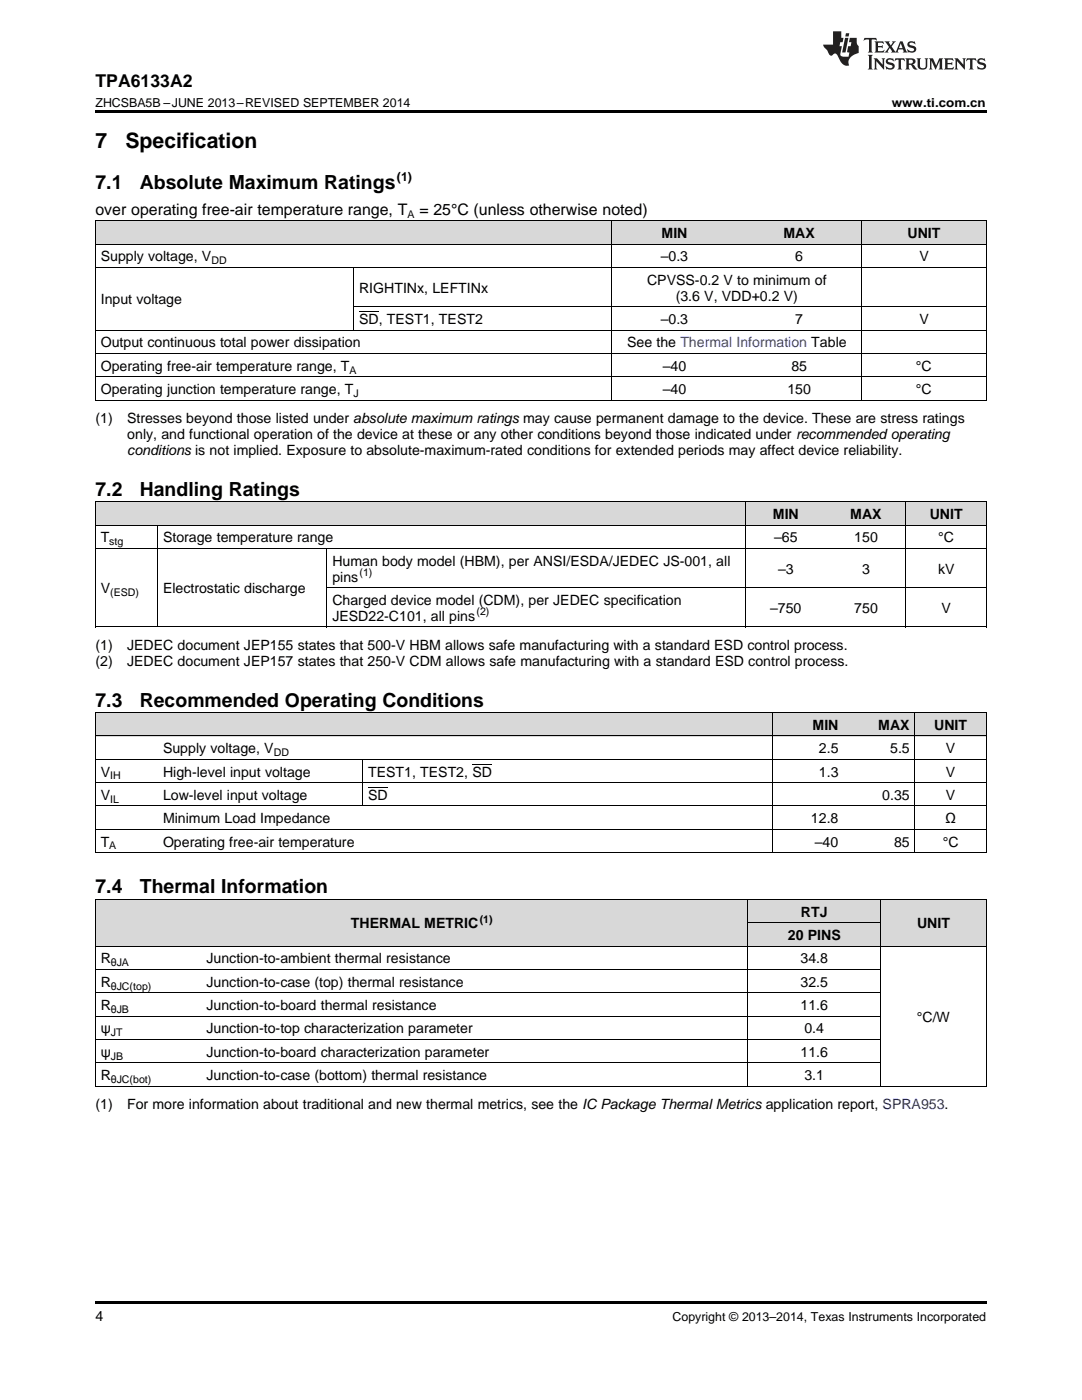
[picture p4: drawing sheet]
<svg xmlns="http://www.w3.org/2000/svg" width="216mm" height="279mm" viewBox="0 0 216 279" stroke-linecap="round" stroke-linejoin="round" font-family="sans-serif">
<defs><g id="words">
<g font-size="4.2">
<text x="19" y="29.6">7</text>
<text x="25" y="29.6">Specification</text>
</g>
<g font-size="3.9">
<text x="19" y="37.7">7.1</text>
<text x="27.9" y="37.7">Absolute Maximum Ratings</text>
<text x="19" y="98.9">7.2</text>
<text x="27.9" y="98.9">Handling Ratings</text>
<text x="19" y="141">7.3</text>
<text x="27.9" y="141">Recommended Operating Conditions</text>
<text x="19" y="178.3">7.4</text>
<text x="27.9" y="178.3">Thermal Information</text>
</g>
<text font-size="3.5" x="19" y="17.3">TPA6133A2</text>
<g font-size="3.2">
<text x="19" y="42.9">over operating free-air temperature range, T</text>
<text x="83.7" y="42.9">= 25°C (unless otherwise noted)</text>
</g>
<g font-size="2.8">
<text x="132" y="47.5">MIN</text>
<text x="156.3" y="47.5">MAX</text>
<text x="181.1" y="47.5">UNIT</text>
<text x="20.1" y="52.2">Supply voltage, V</text>
<text x="131.8" y="52.2">–0.3</text>
<text x="158.7" y="52.2">6</text>
<text x="183.4" y="52.2">V</text>
<text x="71.6" y="58.4">RIGHTINx, LEFTINx</text>
<text x="129.1" y="56.8">CPVSS-0.2 V to minimum of</text>
<text x="20.1" y="60.7">Input voltage</text>
<text x="71.6" y="64.7">SD, TEST1, TEST2</text>
<text x="131.8" y="64.7">–0.3</text>
<text x="134.8" y="60">(3.6 V, VDD+0.2 V)</text>
<text x="158.7" y="64.7">7</text>
<text x="183.4" y="64.7">V</text>
<text x="20.1" y="69.3">Output continuous total power dissipation</text>
<text x="125.1" y="69.3">See the Thermal Information Table</text>
<text x="20.1" y="74">Operating free-air temperature range, T</text>
<text x="132.3" y="74">–40</text>
<text x="157.9" y="74">85</text>
<text x="182.8" y="74">°C</text>
<text x="20.1" y="78.6">Operating junction temperature range, T</text>
<text x="132.3" y="78.6">–40</text>
<text x="157.1" y="78.6">150</text>
<text x="182.8" y="78.6">°C</text>
<text x="19" y="84.5">(1)</text>
<text x="25.4" y="84.5">Stresses beyond those listed under absolute maximum ratings may cause permanent damage to the device. These are stress ratings</text>
<text x="25.4" y="87.7">only, and functional operation of the device at these or any other conditions beyond those indicated under recommended operating</text>
<text x="25.4" y="90.8">conditions is not implied. Exposure to absolute-maximum-rated conditions for extended periods may affect device reliability.</text>
<text x="154.2" y="103.6">MIN</text>
<text x="169.7" y="103.6">MAX</text>
<text x="185.5" y="103.6">UNIT</text>
<text x="20.1" y="108.2">T</text>
<text x="32.5" y="108.2">Storage temperature range</text>
<text x="66.3" y="112.9">Human body model (HBM), per ANSI/ESDA/JEDEC JS-001, all</text>
<text x="154.5" y="108.2">–65</text>
<text x="170.5" y="108.2">150</text>
<text x="187.2" y="108.2">°C</text>
<text x="20.1" y="118.4">V</text>
<text x="32.5" y="118.4">Electrostatic discharge</text>
<text x="66.3" y="116.1">pins</text>
<text x="155.3" y="114.5">–3</text>
<text x="172" y="114.5">3</text>
<text x="187.2" y="114.5">kV</text>
<text x="66.3" y="120.7">Charged device model (CDM), per JEDEC specification</text>
<text x="66.3" y="123.9">JESD22-C101, all pins</text>
<text x="153.7" y="122.3">–750</text>
<text x="170.5" y="122.3">750</text>
<text x="187.9" y="122.3">V</text>
<text x="19" y="129.8">(1)</text>
<text x="25.4" y="129.8">JEDEC document JEP155 states that 500-V HBM allows safe manufacturing with a standard ESD control process.</text>
<text x="19" y="132.9">(2)</text>
<text x="25.4" y="132.9">JEDEC document JEP157 states that 250-V CDM allows safe manufacturing with a standard ESD control process.</text>
<text x="162.1" y="145.7">MIN</text>
<text x="175.3" y="145.7">MAX</text>
<text x="186.4" y="145.7">UNIT</text>
<text x="20.1" y="155">V</text>
<text x="32.5" y="150.3">Supply voltage, V</text>
<text x="32.5" y="155">High-level input voltage</text>
<text x="73.4" y="155">TEST1, TEST2, SD</text>
<text x="163.4" y="150.3">2.5</text>
<text x="163.4" y="155">1.3</text>
<text x="177.6" y="150.3">5.5</text>
<text x="188.7" y="150.3">V</text>
<text x="188.7" y="155">V</text>
<text x="20.1" y="159.6">V</text>
<text x="32.5" y="159.6">Low-level input voltage</text>
<text x="73.4" y="159.6">SD</text>
<text x="176" y="159.6">0.35</text>
<text x="188.7" y="159.6">V</text>
<text x="32.5" y="164.3">Minimum Load Impedance</text>
<text x="161.8" y="164.3">12.8</text>
<text x="188.6" y="164.3">Ω</text>
<text x="20.1" y="168.9">T</text>
<text x="32.5" y="168.9">Operating free-air temperature</text>
<text x="162.6" y="168.9">–40</text>
<text x="178.4" y="168.9">85</text>
<text x="188.1" y="168.9">°C</text>
<text x="70" y="185.3">THERMAL METRIC</text>
<text x="159.8" y="183">RTJ</text>
<text x="183" y="185.3">UNIT</text>
<text x="157.2" y="187.6">20 PINS</text>
<text x="20.1" y="192.3">R</text>
<text x="20.1" y="196.9">R</text>
<text x="41.2" y="192.3">Junction-to-ambient thermal resistance</text>
<text x="41.2" y="196.9">Junction-to-case (top) thermal resistance</text>
<text x="159.7" y="192.3">34.8</text>
<text x="159.7" y="196.9">32.5</text>
<text x="20.1" y="201.6">R</text>
<text x="41.2" y="201.6">Junction-to-board thermal resistance</text>
<text x="159.7" y="201.6">11.6</text>
<text x="183" y="203.9">°C/W</text>
<text x="20.1" y="206.2">ψ</text>
<text x="41.2" y="206.2">Junction-to-top characterization parameter</text>
<text x="160.5" y="206.2">0.4</text>
<text x="20.1" y="210.9">ψ</text>
<text x="20.1" y="215.5">R</text>
<text x="41.2" y="210.9">Junction-to-board characterization parameter</text>
<text x="41.2" y="215.5">Junction-to-case (bottom) thermal resistance</text>
<text x="159.7" y="210.9">11.6</text>
<text x="160.5" y="215.5">3.1</text>
<text x="19" y="221.4">(1)</text>
<text x="25.4" y="221.4">For more information about traditional and new thermal metrics, see the IC Package Thermal Metrics application report, SPRA953.</text>
<text x="19" y="263.6">4</text>
</g>
<g font-size="2.5">
<text x="19" y="21.4">ZHCSBA5B –JUNE 2013–REVISED SEPTEMBER 2014</text>
<text x="177.9" y="21.4">www.ti.com.cn</text>
<text x="79.2" y="36.2">(1)</text>
<text x="134.2" y="263.6">Copyright © 2013–2014, Texas Instruments Incorporated</text>
</g>
<g font-size="2.1">
<text x="81.3" y="43.5">A</text>
<text x="42.2" y="52.7">DD</text>
<text x="69.7" y="74.5">A</text>
<text x="70.5" y="79.2">J</text>
<text x="21.8" y="108.8">stg</text>
<text x="22" y="119">(ESD)</text>
<text x="71.7" y="114.9">(1)</text>
<text x="95.1" y="122.8">(2)</text>
<text x="22" y="155.5">IH</text>
<text x="54.6" y="150.9">DD</text>
<text x="22" y="160.2">IL</text>
<text x="21.8" y="169.5">A</text>
<text x="95.7" y="184.1">(1)</text>
<text x="22.1" y="192.8">θJA</text>
<text x="22.1" y="197.5">θJC(top)</text>
<text x="22.1" y="202.1">θJB</text>
<text x="22.1" y="206.8">JT</text>
<text x="22.1" y="211.5">JB</text>
<text x="22.1" y="216.1">θJC(bot)</text>
</g>
</g></defs>
<g fill="#d8d8d8">
<path d="M19 179.6h21.1v9.3h-21.1z"/>
<path d="M40.1 179.6h109.2v9.3h-109.2z"/>
<path d="M149.3 184.2h26.4v4.7h-26.4z"/>
<path d="M175.7 179.6h21.1v9.3h-21.1z"/>
<path d="M149.3 179.6h26.4v4.6h-26.4z"/>
<path d="M19 142.3h12.5v4.6h-12.5z"/>
<path d="M31.5 142.3h40.9v4.6h-40.9z"/>
<path d="M72.4 142.3h81.8v4.6h-81.8z"/>
<path d="M154.2 142.3h14.2v4.6h-14.2z"/>
<path d="M168.4 142.3h14.2v4.6h-14.2z"/>
<path d="M182.6 142.3h14.2v4.6h-14.2z"/>
<path d="M19 100.2h12.5v4.6h-12.5z"/>
<path d="M31.5 100.2h33.8v4.6h-33.8z"/>
<path d="M65.3 100.2h83.5v4.6h-83.5z"/>
<path d="M148.8 100.2h16v4.6h-16z"/>
<path d="M164.8 100.2h16v4.6h-16z"/>
<path d="M180.8 100.2h16v4.6h-16z"/>
<path d="M19 44.1h51.6v4.7h-51.6z"/>
<path d="M70.6 44.1h51.6v4.7h-51.6z"/>
<path d="M122.2 44.1h24.8v4.7h-24.8z"/>
<path d="M147 44.1h24.9v4.7h-24.9z"/>
<path d="M171.9 44.1h24.9v4.7h-24.9z"/>
</g>
<g fill="#000">
<path d="M19 22h177.8v.5h-177.8zM19 53.3v.1zM19 48.7v.1zM19 44v.1zM19 79.8v.1zM19 75.1v.1zM19 70.5v.1zM19 65.8v.1zM19 125.1l.2 .1zM65.2 125.1l.1 .1zM148.7 125.1l.1 .1zM180.7 125.1l.1 .1z"/>
<path d="M196.7 125.1l.1 .1zM19 170.2h.2zM72.3 170.2h.1zM154.1 170.2h.1zM168.3 170.2h.1zM182.5 170.2h.1zM196.7 170.2h.1zM19 216.8h.2zM149.2 216.8h.1zM175.6 216.8h.1zM196.7 216.8h.1zM19 259.7h177.8v.5h-177.8z"/>
</g>
<g fill="none" stroke="#000" stroke-width=".2">
<path d="M19 53.4h177.8M19 48.7h177.8M19 44.1h177.8M19.1 44.1v35.8M70.5 53.4v12.5M122.1 44.1v35.8M171.9 44.1v35.8M196.8 44.1v35.8M19 79.9h177.8M19 75.2h177.8M19 70.5h177.8M19 65.9h177.8"/>
<path d="M70.6 61.2h126.2M19 109.4h177.8M19 104.8h177.8M19 100.1h177.8M19.1 100.2v25M31.4 104.8v20.4M65.2 109.5v15.7M65.3 117.3h131.5M148.8 100.2v25M180.8 100.2v25M196.8 100.2v25M19 125.1h177.8"/>
<path d="M19 142.2h177.8v28M19 156.2h177.8M19 151.5h177.8M19 146.9h177.8M19.1 142.2v28M72.3 151.6v9.3M154.1 142.2v28M182.5 142.2v28M19 179.5h177.8M19 170.2h177.8M19 165.5h177.8M19 160.8h177.8"/>
<path d="M19.1 179.5v37.3M149.2 179.5v37.3M175.7 179.5v37.3M196.8 179.5v37.3M19 198.1h156.7M19 193.5h156.7M19 188.8h177.8M149.3 184.2h26.4M19 216.8h177.8M19 212.1h156.7M19 207.5h156.7M19 202.8h156.7"/>
</g>
<g fill="#231f20">
<path d="M172.5 7.6l-.1 .5 .4-.2h.6v.1v2.1l-.2 .4h.9l-.2-.4v-2.1l.1-.1h.5l.5 .2-.2-.5zM174.5 8.3l.2 .3v1.5l-.2 .4h1.8l.2-.6a1.04 1.04 0 0 1-1.3 .2v-.7h.6l.3 .2v-.6l-.3 .2h-.6v-.6l.8-.1 .4 .3-.2-.5zM176.5 8.3l.9 1.1-.9 1.1h.8l-.2-.2 .4-.7 .5 .7-.2 .2h1.5l-.2-.2 .2-.4h.9l.1 .4-.2 .2h1l-.3-.3-.7-1.9h-.5l-.9 2-.8-1 .9-1h-.8l.1 .3-.4 .5-.3-.6 .1-.2zM179.7 8.6l.4 1h-.7zM181.3 8.4a.63 .63 0 0 0-.2 .7 .63 .63 0 0 0 .6 .4l.6 .2 .1 .2a.75 .75 0 0 1-.7 .4 .75 .75 0 0 1-.6-.5l.1 .7 .1-.1a1.11 1.11 0 0 0 1.5-.6 1.13 1.13 0 0 0-1.2-.8l-.1-.4a1.04 1.04 0 0 1 1.2 .2l-.2-.5-.2 .1-.4-.2zM173.2 10.9l.2 .4v2.2l-.2 .4h1l-.3-.4v-2.2l.3-.4zM174.3 11.6l.3 .4v1.5l-.3 .4h.8l-.2-.4v-1.3l1.5 1.7v-1.9l.2-.4h-.7l.2 .4v.9l-1.1-1.3zM177 11.8a.62 .62 0 0 0-.2 .7 .62 .62 0 0 0 .6 .4l.6 .1 .1 .3a.76 .76 0 0 1-.7 .3 .76 .76 0 0 1-.7-.4l.2 .7 .1-.1a1.11 1.11 0 0 0 1.5-.6 1.13 1.13 0 0 0-1.2-.8l-.1-.4a1.04 1.04 0 0 1 1.2 .2l-.2-.6-.2 .1-.5-.1zM178.7 11.6l-.2 .6a.61 .61 0 0 1 .8-.3v1.6l-.2 .4h.9l-.2-.4v-1.6a.63 .63 0 0 1 .7 .3l-.1-.6zM180.6 11.6l.3 .4v1.5l-.3 .4h1l-.2-.2-.1-.8 .6 .2a.76 .76 0 0 0 1.2 .7l-1-1a.58 .58 0 0 0 .6-.5 .58 .58 0 0 0-.5-.6zM181.4 11.9h.1a.45 .45 0 0 1 .5 .1 .45 .45 0 0 1 .1 .5l-.8 .2zM182.9 11.6l.2 .2a2.17 2.17 0 0 0 .3 1.9 .99 .99 0 0 0 1.6-.6v-1.1l.2-.4h-.7l.2 .2a1.92 1.92 0 0 1-.2 1.8 .6 .6 0 0 1-.9-.5v-1.1l.2-.4zM185.4 11.6l.2 .4v1.5l-.2 .4h.7l-.2-.4v-1.4l.8 1.8 .8-1.8v1.4l-.2 .4h.9l-.2-.4v-1.5l.2-.4h-.8l-.6 1.5-.6-1.5zM188.4 11.6l.2 .4v1.5l-.2 .4h1.8l.1-.6a1.04 1.04 0 0 1-1.2 .1v-.6h.5l.4 .2v-.6l-.4 .2h-.5v-.7h.8l.3 .3-.1-.6zM190.5 11.6l.2 .4v1.5l-.2 .4h.7l-.2-.4v-1.3l1.5 1.7v-1.9l.2-.4h-.7l.2 .4v.9l-1.1-1.3zM192.9 11.6l-.1 .6a.61 .61 0 0 1 .7-.3l.1 1.6-.3 .4h1l-.3-.4 .1-1.6a.63 .63 0 0 1 .7 .3l-.1-.6zM195.2 11.8a.62 .62 0 0 0-.2 .7 .62 .62 0 0 0 .6 .4l.6 .1 .1 .3a.76 .76 0 0 1-.7 .3 .76 .76 0 0 1-.6-.4l.1 .7 .1-.1a1.11 1.11 0 0 0 1.6-.6 1.13 1.13 0 0 0-1.3-.8l-.1-.4a1.04 1.04 0 0 1 1.2 .2l-.1-.6-.2 .1-.5-.1z"/>
<path d="M166.2 6.3v2.6h-1.9v.4l.8 .9a.91 .91 0 0 0 1 .8 .56 .56 0 0 1 .5-.3 .56 .56 0 0 1 .5 .3l.4 .8a1.53 1.53 0 0 0 1.9 1.2 1.54 1.54 0 0 1 1-2.1l.9-.3v-1.4a1.52 1.52 0 0 1-.4-1.6h-1.3l-.2 .8h.5l-.2 .8h-.5l-.1 1v.2l.4 .1-.2 .8a1.93 1.93 0 0 1-1.6-.3l.3-1.8h-.5l.2-.8h.4l.2-.8h-.4v-1.3zM168.6 7.6l-.6 2.9h.7l.6-2.9zM168.8 6.6l-.1 .7h.6l.2-.7z"/>
</g>
<path d="M71.6 62.2h4M73.4 157.1h4M94.3 152.5h3.9" fill="none" stroke="#000" stroke-width=".2"/>
<use href="#words"/>
</svg>
